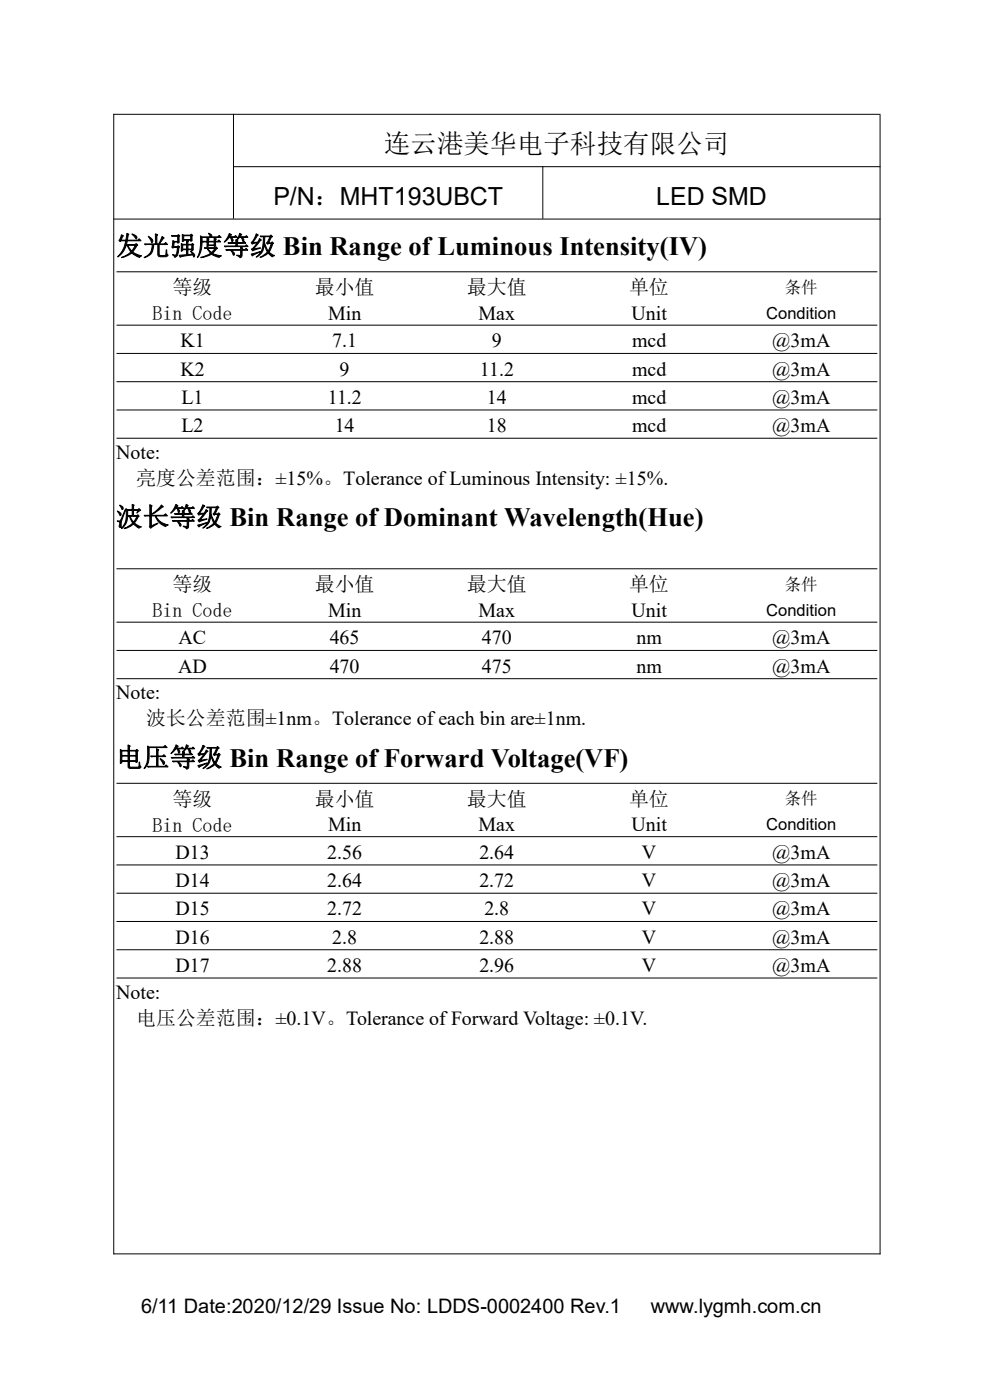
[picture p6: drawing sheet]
<svg xmlns="http://www.w3.org/2000/svg" width="210mm" height="297mm" viewBox="0 0 210 297" stroke-linecap="round" stroke-linejoin="round" font-family="sans-serif">
<defs><g id="words">
<g font-size="5.6">
<text x="81.4" y="32.4">连云港美华电子科技有限公司</text>
<text x="24.6" y="54.1">发光强度等级 Bin Range of Luminous Intensity(IV)</text>
<text x="24.6" y="111.6">波长等级 Bin Range of Dominant Wavelength(Hue)</text>
<text x="24.6" y="162.6">电压等级 Bin Range of Forward Voltage(VF)</text>
</g>
<g font-size="5.3">
<text x="58" y="43.5">P/N：MHT193UBCT</text>
<text x="139.2" y="43.5">LED SMD</text>
</g>
<g font-size="4.2">
<text x="36.6" y="62.4">等级</text>
<text x="66.8" y="62.4">最小值</text>
<text x="99.1" y="62.4">最大值</text>
<text x="133.4" y="62.4">单位</text>
<text x="32.4" y="67.9">Bin Code</text>
<text x="69.6" y="67.9">Min</text>
<text x="101.5" y="67.9">Max</text>
<text x="133.9" y="67.9">Unit</text>
<text x="38.3" y="73.7">K1</text>
<text x="70.5" y="73.7">7.1</text>
<text x="104.4" y="73.7">9</text>
<text x="134.1" y="73.7">mcd</text>
<text x="163.8" y="73.7">@3mA</text>
<text x="38.3" y="79.7">K2</text>
<text x="72.1" y="79.7">9</text>
<text x="101.8" y="79.7">11.2</text>
<text x="134.1" y="79.7">mcd</text>
<text x="163.8" y="79.7">@3mA</text>
<text x="38.5" y="85.7">L1</text>
<text x="69.5" y="85.7">11.2</text>
<text x="103.3" y="85.7">14</text>
<text x="134.1" y="85.7">mcd</text>
<text x="163.8" y="85.7">@3mA</text>
<text x="38.5" y="91.7">L2</text>
<text x="71" y="91.7">14</text>
<text x="103.3" y="91.7">18</text>
<text x="134.1" y="91.7">mcd</text>
<text x="163.8" y="91.7">@3mA</text>
<text x="24.6" y="97.3">Note:</text>
<text x="28.9" y="102.8">亮度公差范围：±15%。Tolerance ofLuminous Intensity: ±15%.</text>
<text x="36.6" y="125.4">等级</text>
<text x="66.8" y="125.4">最小值</text>
<text x="99.1" y="125.4">最大值</text>
<text x="133.4" y="125.4">单位</text>
<text x="32.4" y="130.9">Bin Code</text>
<text x="69.6" y="130.9">Min</text>
<text x="101.5" y="130.9">Max</text>
<text x="133.9" y="130.9">Unit</text>
<text x="37.9" y="136.7">AC</text>
<text x="69.9" y="136.7">465</text>
<text x="102.2" y="136.7">470</text>
<text x="135" y="136.7">nm</text>
<text x="163.8" y="136.7">@3mA</text>
<text x="37.8" y="142.7">AD</text>
<text x="69.9" y="142.7">470</text>
<text x="102.2" y="142.7">475</text>
<text x="135" y="142.7">nm</text>
<text x="163.8" y="142.7">@3mA</text>
<text x="24.6" y="148.4">Note:</text>
<text x="31" y="153.9">波长公差范围±1nm。Tolerance ofeach bin are±1nm.</text>
<text x="36.6" y="170.9">等级</text>
<text x="66.8" y="170.9">最小值</text>
<text x="99.1" y="170.9">最大值</text>
<text x="133.4" y="170.9">单位</text>
<text x="32.4" y="176.4">Bin Code</text>
<text x="69.6" y="176.4">Min</text>
<text x="101.5" y="176.4">Max</text>
<text x="133.9" y="176.4">Unit</text>
<text x="37.2" y="182.2">D13</text>
<text x="69.4" y="182.2">2.56</text>
<text x="101.7" y="182.2">2.64</text>
<text x="136.1" y="182.2">V</text>
<text x="163.8" y="182.2">@3mA</text>
<text x="37.2" y="188.2">D14</text>
<text x="69.4" y="188.2">2.64</text>
<text x="101.7" y="188.2">2.72</text>
<text x="136.1" y="188.2">V</text>
<text x="163.8" y="188.2">@3mA</text>
<text x="37.2" y="194.2">D15</text>
<text x="69.4" y="194.2">2.72</text>
<text x="102.7" y="194.2">2.8</text>
<text x="136.1" y="194.2">V</text>
<text x="163.8" y="194.2">@3mA</text>
<text x="37.2" y="200.2">D16</text>
<text x="70.5" y="200.2">2.8</text>
<text x="101.7" y="200.2">2.88</text>
<text x="136.1" y="200.2">V</text>
<text x="163.8" y="200.2">@3mA</text>
<text x="37.2" y="206.2">D17</text>
<text x="69.4" y="206.2">2.88</text>
<text x="101.7" y="206.2">2.96</text>
<text x="136.1" y="206.2">V</text>
<text x="163.8" y="206.2">@3mA</text>
<text x="24.6" y="211.9">Note:</text>
<text x="28.9" y="217.4">电压公差范围：±0.1V。Tolerance ofForward Voltage: ±0.1V.</text>
<text x="29.9" y="278.6">6/11 Date:2020/12/29 Issue No: LDDS-0002400 Rev.1</text>
<text x="138" y="278.6">www.lygmh.com.cn</text>
</g>
<g font-size="3.5">
<text x="166.5" y="62.1">条件</text>
<text x="162.6" y="67.6">Condition</text>
<text x="166.5" y="125.1">条件</text>
<text x="162.6" y="130.7">Condition</text>
<text x="166.5" y="170.6">条件</text>
<text x="162.6" y="176.2">Condition</text>
</g>
</g></defs>
<g fill="none" stroke="#000" stroke-width=".21">
<path d="M24 24.2h162.8M24.1 24.2v241.9M49.4 35.4h137.4M49.5 24.2v22.2M115.1 35.3v11.1M186.7 24.3v241.8M24 46.5h162.8M24.7 57.7h161.4M24.7 69h161.4M24.7 75h161.4M24.7 81h161.4M24.7 87h161.4"/>
<path d="M24.7 93h161.4M24.7 120.7h161.4M24.7 132h161.4M24.7 138h161.4M24.7 144h161.4M24.7 166.2h161.4M24.7 177.5h161.4M24.7 183.5h161.4M24.7 189.5h161.4M24.7 195.5h161.4M24.7 201.5h161.4M24.7 207.5h161.4"/>
<path d="M24 266h162.8"/>
</g>
<use href="#words"/>
</svg>
